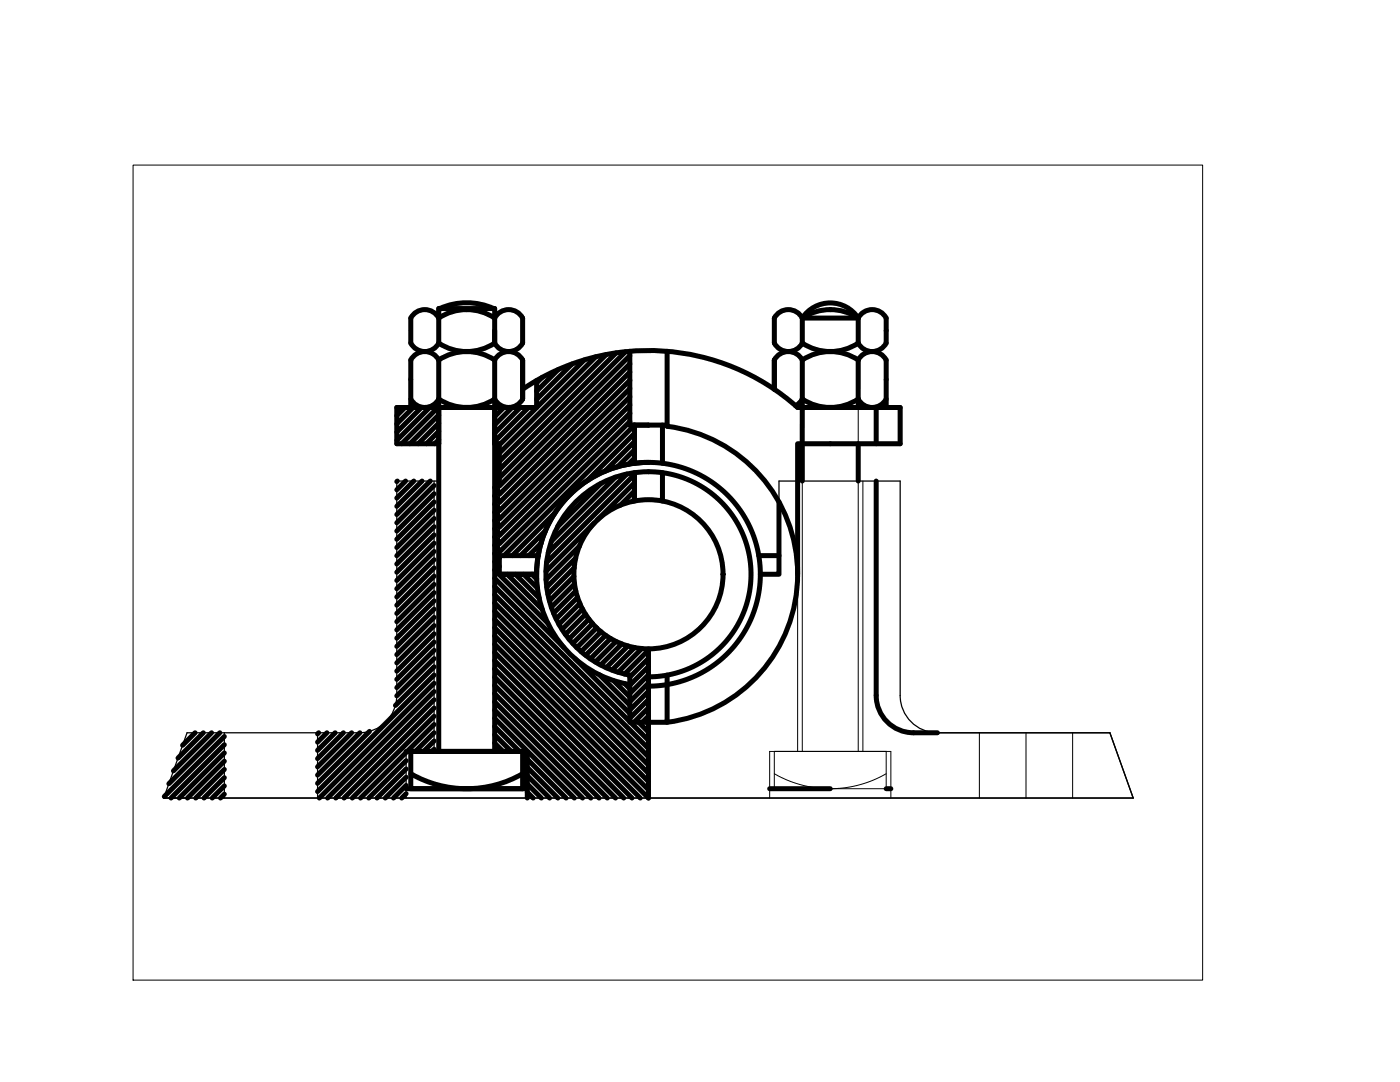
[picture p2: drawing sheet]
<svg xmlns="http://www.w3.org/2000/svg" width="279mm" height="216mm" viewBox="0 0 279 216" stroke-linecap="round" stroke-linejoin="round" font-family="sans-serif">
<!-- layer: 0 -->
<g fill="none" stroke="#000" stroke-width="1">
<path d="M87.6 68.5a10.1 10.1 0 0 0 11.1 0M87.6 71.8a10.1 10.1 0 0 1 11.1 0M87.6 68.5v-6.9h11.1v6.9M87.6 71.8v78.1M87.6 68.5a3.2 3.2 0 0 1-5.6 0v-5a3.1 3.1 0 0 1 5.6 0 10.1 10.1 0 0 1 11.1 0 3.2 3.2 0 0 1 5.6 0v5a3.2 3.2 0 0 1-5.6 0M87.6 71.8a3.2 3.2 0 0 0-5.6 0v9.5M87.8 61.6a13 13 0 0 1 10.7 0M93.1 61.8h.1M93.1 70.1h.1M98.7 71.8a3.2 3.2 0 0 1 5.6 0v7.8a3.2 3.2 0 0 1-5.6 0 10.1 10.1 0 0 1-11.1 0 3.1 3.1 0 0 1-5.6 0M98.7 66v2.5M98.7 71.8v78.1"/>
<path d="M104.3 77.7a44.6 44.6 0 0 1 54.9 3.6M107.1 75.9v5.4h-27.9v7.2h8.4M108.2 75.3l-1.1 1.1M111.4 73.7l-4.3 4.4M114.2 72.6l-7.1 7.1M116.6 71.8l-16.9 17M118.9 71.2l-19.2 19.2M121 70.7l-21.3 21.4M123 70.4l-23.3 23.3M124.8 70.2l-25.1 25.2M125.7 71l-26 26M125.7 72.6l-26 26.1"/>
<path d="M125.7 74.3l-26 26M125.7 75.9l-26 26M125.7 77.5l-26 26.1M125.7 79.2l-26 26M125.7 70.1v14.7h7.4M133.1 70.1v15a29.8 29.8 0 0 1 26.1 29.5 29.8 29.8 0 0 1-26.1 29.5M160.1 63.5v5M160.1 63.5a10.1 10.1 0 0 1 11.2 0M160.1 68.5a10.1 10.1 0 0 0 11.2 0M160.1 79.6a10.1 10.1 0 0 0 11.2 0M160.1 71.8a10.1 10.1 0 0 1 11.2 0M160.1 63.5a3.2 3.2 0 0 0-5.6 0v5a3.2 3.2 0 0 0 5.6 0"/>
<path d="M160.1 79.6l-.7 .9-.6 .5M160.1 71.8a3.2 3.2 0 0 0-5.6 0v5.9M160.1 79.6v8.9M160.1 71.8v7.8M160.1 63.5h11.2M165.7 61.8h.1M165.7 70.1h.1M171.3 63.5a3.2 3.2 0 0 1 5.6 0v5a3.2 3.2 0 0 1-5.6 0M171.3 79.6a3.2 3.2 0 0 0 5.6 0M171.3 71.8a3.2 3.2 0 0 1 5.6 0v9.5M171.3 79.6v1.7M171.3 63.5a6.7 6.7 0 0 0-11.2 0"/>
<path d="M171.3 63.5v5M171.3 71.8v7.8M79.3 96l-.1 .1M80.8 81.3l-1.6 1.6M80.9 96l-1.7 1.7M82.5 81.3l-3.3 3.3M82.6 96l-3.4 3.4M84.1 81.3l-4.9 4.9M84.2 96l-5 5M85.8 81.3l-6.6 6.6M85.9 96l-6.7 6.7M86.6 96.9l-7.4 7.4"/>
<path d="M86.6 98.5l-7.4 7.5M87.4 81.3l-7.2 7.2M87.6 82.8l-5.8 5.7M87.6 84.4l-4.2 4.1M87.6 86.1l-2.5 2.4M87.6 87.7l-.9 .8M98.7 98.9l1 1M98.7 97.3l1 .9M98.7 88.5h1v7.5M98.9 81.3l-.2 .2M99.1 96l.6 .6M100.6 81.3l-1.9 1.8"/>
<path d="M102.2 81.3l-3.5 3.5M103.8 81.3l-5.1 5.1M105.5 81.3l-6.8 6.8M119.9 96.5l-8.6 8.6M122.8 95.2l-12.8 12.8M125.1 94.6l-15.7 15.7M125.7 80.8l-26 26.1M125.7 82.5l-26 26M125.7 84.1l-26 26.1M126.6 92.4v-7.6l-26 26.1M126.6 86.5l-9.4 9.4M126.6 88.1l-5.9 5.9"/>
<path d="M126.6 89.8l-3.3 3.3M126.6 91.4l-1.2 1.2M126.6 94.7l-17.5 17.5M126.6 96.3l-7.4 7.5M126.6 98l-2.8 2.8M126.6 99.6l-.4 .5M126.6 94.3v5.7M129.4 92.3a22.3 22.3 0 0 0-22.2 20.4 22.3 22.3 0 0 0 18.5 23.9M129.4 92.3a22.3 22.3 0 0 0-22.3 22.3M129.4 92.3a22.3 22.3 0 0 1 22.3 22.3 22.3 22.3 0 0 1-22.3 22.3M132.2 84.8v7.6M132.2 94.3v5.7"/>
<path d="M159.2 81.3h20.4v7.2h-19.5M160.1 88.5h-.9v26.1M160.1 88.5v7.5M171.3 88.5v7.5M174.9 96v42.8a7.4 7.4 0 0 0 7.4 7.4h4.8M174.9 81.3v7.2M86.6 100.2l-7.4 7.4M86.6 101.8l-7.4 7.4M86.6 103.5l-7.4 7.4M86.6 105.1l-7.4 7.4M86.6 106.7l-7.4 7.5M86.6 108.4l-7.4 7.4"/>
<path d="M86.6 110l-7.4 7.5M86.6 111.7l-7.4 7.4M86.6 113.3l-7.4 7.5M86.6 115l-7.4 7.4M86.6 116.6l-7.4 7.4M86.6 118.3l-7.4 7.4M86.6 119.9l-7.4 7.4M98.7 118.7l30.7 30.7M98.7 117l27 27M98.7 115.4l13.9 13.8M98.7 113.7l10.7 10.7M98.7 112.1l1 .9"/>
<path d="M98.7 110.5l1 .9M98.7 108.8l1 .9M98.7 107.2l1 .9M98.7 105.5l1 1M98.7 103.9l1 .9M98.7 102.2l1 1M98.7 100.6l1 .9M101.2 114.6l7 7M102.9 114.6l4.7 4.7M104.5 114.6l2.8 2.8M106.1 114.6l1 1M107.1 114.6h-7.4h7.4"/>
<path d="M107.4 110.9h-7.7v3.7M107.5 110.6l-.3 .3M108 108.4l-2.5 2.5M108.9 105.9l-5 5M110.7 102.4l-8.5 8.5M114.5 115l-4.8 4.9M114.6 113.3l-5.3 5.3M114.7 116.5l-4.7 4.7M114.9 111.4l-5.8 5.7M114.9 117.9l-4.4 4.5M115.3 119.2l-4.3 4.3M115.6 109l-6.6 6.6"/>
<path d="M118.6 104.4l-9.6 9.6M151.4 110.9h4.1M155.5 100.2v14.4h-3.8M86.6 121.5l-7.4 7.5M86.6 123.2l-7.4 7.4M86.6 124.8l-7.4 7.5M86.6 126.5l-7.4 7.4M86.6 128.1l-7.4 7.5M86.6 129.8l-7.4 7.4M86.6 131.4l-7.4 7.4M86.6 133.1l-7.7 7.7M86.6 134.7l-23.2 23.3"/>
<path d="M86.6 136.3l-22.9 22.9M86.6 138l-21.2 21.2M86.6 139.6l-19.6 19.6M98.7 138.4l20.9 20.8M98.7 136.8l22.5 22.4M98.7 135.1l24.1 24.1M98.7 133.5l25.8 25.7M98.7 131.8l27.4 27.4M98.7 130.2l29.1 29M98.7 128.5l30.7 30.7v-29.7M98.7 126.9l30.7 30.7M98.7 125.3l30.7 30.7"/>
<path d="M98.7 123.6l30.7 30.7M98.7 122l30.7 30.7M98.7 120.3l30.7 30.7M114.8 131.4l10.9 11M115.7 120.4l-4.1 4.2M116.2 121.5l-4 4.1M116.9 122.6l-4.1 4M117.5 123.5l-4 4M118.3 124.4l-4 4M119.1 125.3l-4 3.9M119.6 134.7l6.1 6M119.9 126.1l-3.9 3.9"/>
<path d="M120.9 126.8l-4 4M121.9 127.4l-4.1 4.1M122.4 135.8l3.3 3.3M122.9 128l-4.1 4.1M124.1 128.5l-4.2 4.2M124.7 136.4l1 1M125.3 128.9l-4.3 4.3M126.6 129.2l-4.5 4.5M128.1 129.4l-4.7 4.7M129.4 129.7l-4.7 4.8M129.4 131.4l-3.7 3.7M129.4 133l-3.7 3.7"/>
<path d="M129.4 134.7l-3.7 3.7M129.4 136.3l-3.7 3.7M129.4 137.9l-3.7 3.8M129.4 139.6l-3.7 3.7M133.1 134.7v9.4h-7.4v-9.4a20.5 20.5 0 0 1-15.8-26.2 20.5 20.5 0 0 1 27.8-12.6 20.5 20.5 0 0 1 9.3 29.1 20.5 20.5 0 0 1-17.6 10.1M38.9 146.2l-2.5 2.5M40.6 146.2l-5.1 5.1M42.2 146.2l-7.6 7.6M43.9 146.2l-10.2 10.2M44.8 147l-12 11.9M44.8 148.6l-10.7 10.6M44.8 150.2l-9 9"/>
<path d="M44.8 151.9l-7.4 7.3M44.8 153.5l-5.7 5.7M44.8 155.2l-4.1 4M44.8 156.8l-2.4 2.4M44.8 158.5l-.8 .7M63.6 146.2l-.2 .2M65.2 146.2l-1.8 1.9M66.9 146.2l-3.5 3.5M68.5 146.2l-5.1 5.2M70.2 146.2l-6.8 6.8M71.8 146.2l-8.4 8.5M73.7 145.9l-10.3 10.4"/>
<path d="M81 149.9h24.2v9.3M81 150.1l-9 9.1M81 151.8l-7.4 7.4M81 153.4l-5.8 5.8M81 155.1l-4.1 4.1M81 156.7l-2.5 2.5M81 158.4l-.8 .8M81 157.4h24.2M82 149.9h22.3v7.5h-22.3zM82 154.4a22.3 22.3 0 0 0 22.3 0M86.6 141.3l-17.9 17.9M86.6 142.9l-16.3 16.3"/>
<path d="M86.6 144.6l-5.3 5.3M86.6 146.2l-3.7 3.7M86.6 147.9l-2.1 2M86.6 149.5l-.4 .4M98.7 149.9h.1M98.7 148.3l1.7 1.6M98.7 146.6l3.3 3.3M98.7 145l5 4.9M98.7 143.3l15.9 15.9M98.7 141.7l17.6 17.5M98.7 140.1l19.2 19.1M105.2 158.1l1.2 1.1"/>
<path d="M105.2 156.4l2.8 2.8M105.2 154.8l4.5 4.4M105.2 153.1l6.1 6.1M105.2 151.5l7.8 7.7M125.8 144.1l3.6 3.6M127.5 144.1l1.9 2M129.1 144.1l.3 .3M129.4 141.2l-2.9 2.9M129.4 142.9l-1.2 1.2M153.6 157.4h12.1M176.9 157.4h.9"/>
<circle cx="129.4" cy="114.6" r="14.9"/>
</g>
<path d="M86.6 96v53.9M87.6 96h-8.4v42.8a7.4 7.4 0 0 1-7.5 7.4h-34.4l-4.6 13h4.6M98.7 96h1v18.6M107.1 114.6a22.3 22.3 0 0 0 18.6 22M155.5 100.2v-4.2h24.1v42.8a7.4 7.4 0 0 0 7.5 7.4h34.4l4.7 13h-193.5M44.8 146.2v13M63.4 146.2v13M81 149.9v9.3M105.2 149.9v9.3" fill="none" stroke="#000" stroke-width=".25"/>
<path d="M26.6 32.9h213.4v162.7h-213.4zM159.2 96v53.9M160.1 96v53.9M171.3 81.3v7.2M171.3 96v53.9M172.2 96v53.9M153.6 159.2v-9.3h24.2v9.3M154.5 157.4v-7.5h22.4v7.5h-11.2M154.5 154.4a22.3 22.3 0 0 0 22.4 0M195.5 146.2v13M204.8 146.2v13M214.1 146.2v13" fill="none" stroke="#000" stroke-width=".2"/>
</svg>
